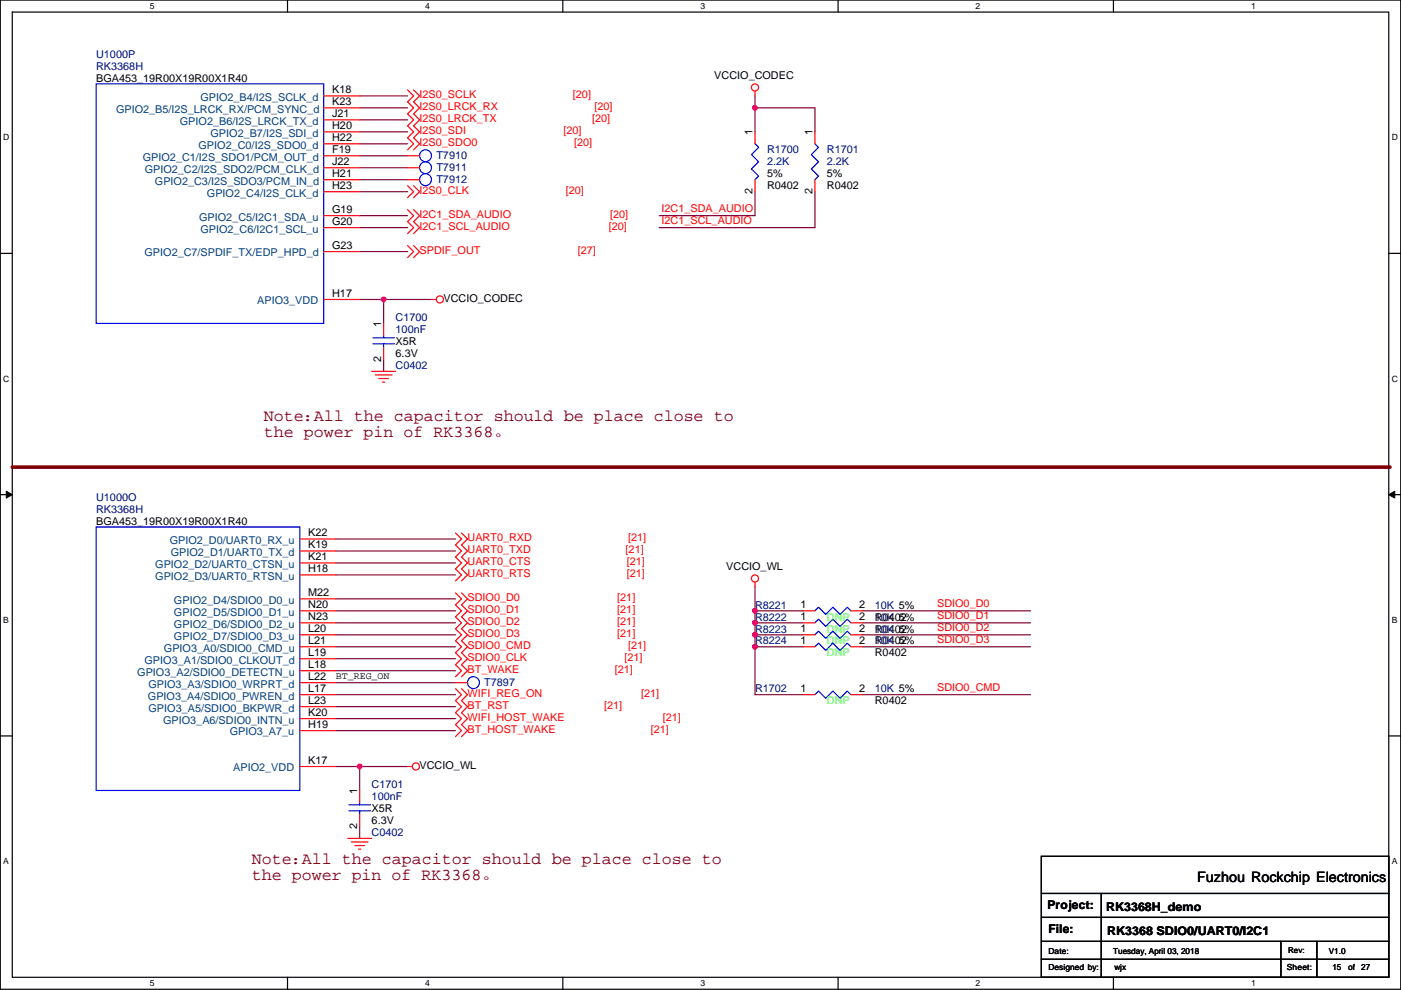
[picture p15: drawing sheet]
<svg xmlns="http://www.w3.org/2000/svg" width="297mm" height="210mm" viewBox="0 0 297 210" stroke-linecap="round" stroke-linejoin="round" font-family="sans-serif">
<defs><g id="words">
<g font-size="3.5" fill="#800000">
<text x="55.9" y="89.2">Note：</text>
<text x="66.5" y="89.2">All the capacitor should be place close to</text>
<text x="55.9" y="92.7">the power pin of RK3368。</text>
<text x="53.4" y="183.2">Note：</text>
<text x="64" y="183.2">All the capacitor should be place close to</text>
<text x="53.4" y="186.7">the power pin of RK3368。</text>
</g>
<text font-size="3" x="253.8" y="187.2">Fuzhou Rockchip Electronics</text>
<g font-size="2.5">
<text x="222.1" y="192.9">Project:</text>
<text x="222.3" y="198">File:</text>
<text x="234.5" y="193.1">RK3368H_demo</text>
<text x="234.8" y="198.2">RK3368 SDIO0/UART0/I2C1</text>
</g>
<g font-size="2.3" fill="#000080">
<text x="20.4" y="12.2">U1000P</text>
<text x="20.4" y="14.8">RK3368H</text>
<text x="92.5" y="33.8">T7910</text>
<text x="162.6" y="32.6">R1700</text>
<text x="162.6" y="35.1">2.2K</text>
<text x="175.3" y="32.6">R1701</text>
<text x="175.3" y="35.1">2.2K</text>
<text x="92.5" y="36.4">T7911</text>
<text x="92.5" y="38.9">T7912</text>
<text x="83.9" y="68.1">C1700</text>
<text x="83.9" y="70.7">100nF</text>
<text x="83.9" y="78.3">C0402</text>
<text x="20.4" y="106.2">U1000O</text>
<text x="20.4" y="108.8">RK3368H</text>
<text x="160.1" y="131.6">R8222</text>
<text x="160.1" y="129.1">R8221</text>
<text x="185.5" y="131.6">10K 5%</text>
<text x="185.5" y="129.1">10K 5%</text>
<text x="160.1" y="134.2">R8223</text>
<text x="160.1" y="136.7">R8224</text>
<text x="185.5" y="134.2">10K 5%</text>
<text x="185.5" y="136.7">10K 5%</text>
<text x="102.7" y="145.6">T7897</text>
<text x="160.1" y="146.9">R1702</text>
<text x="185.5" y="146.9">10K 5%</text>
<text x="78.8" y="167.2">C1701</text>
<text x="78.8" y="169.7">100nF</text>
<text x="78.8" y="177.3">C0402</text>
</g>
<g font-size="2.3">
<text x="20.4" y="17.3">BGA453_19R00X19R00X1R40</text>
<text x="151.4" y="16.8">VCCIO_CODEC</text>
<text x="70.4" y="22.4">K23</text>
<text x="70.4" y="19.8">K18</text>
<text x="70.4" y="24.9">J21</text>
<text x="70.4" y="27.4">H20</text>
<text x="70.4" y="30">H22</text>
<text x="159.6" y="28.7" transform="rotate(-90 159.6 28.7)">1</text>
<text x="172.3" y="28.7" transform="rotate(-90 172.3 28.7)">1</text>
<text x="70.4" y="35.1">J22</text>
<text x="70.4" y="32.5">F19</text>
<text x="70.4" y="37.6">H21</text>
<text x="70.4" y="40.1">H23</text>
<text x="159.6" y="41.2" transform="rotate(-90 159.6 41.2)">2</text>
<text x="162.6" y="40.2">R0402</text>
<text x="162.6" y="37.6">5%</text>
<text x="172.3" y="41.2" transform="rotate(-90 172.3 41.2)">2</text>
<text x="175.3" y="40.2">R0402</text>
<text x="175.3" y="37.6">5%</text>
<text x="70.4" y="47.8">G20</text>
<text x="70.4" y="45.2">G19</text>
<text x="70.4" y="52.8">G23</text>
<text x="70.4" y="63">H17</text>
<text x="94" y="64.1">VCCIO_CODEC</text>
<text x="80.8" y="69.4" transform="rotate(-90 80.8 69.4)">1</text>
<text x="80.8" y="76.8" transform="rotate(-90 80.8 76.8)">2</text>
<text x="83.9" y="73.2">X5R</text>
<text x="83.9" y="75.7">6.3V</text>
<text x="20.4" y="111.3">BGA453_19R00X19R00X1R40</text>
<text x="65.3" y="113.8">K22</text>
<text x="65.3" y="116.3">K19</text>
<text x="65.3" y="118.9">K21</text>
<text x="65.3" y="121.4">H18</text>
<text x="154" y="120.9">VCCIO_WL</text>
<text x="65.3" y="126.5">M22</text>
<text x="65.3" y="129">N20</text>
<text x="65.3" y="131.6">N23</text>
<text x="169.7" y="131.6">1</text>
<text x="169.7" y="129">1</text>
<text x="182.2" y="131.6">2</text>
<text x="182.2" y="129">2</text>
<text x="185.5" y="131.6">R0402</text>
<text x="65.3" y="136.7">L21</text>
<text x="65.3" y="134.1">L20</text>
<text x="169.7" y="134.1">1</text>
<text x="169.7" y="136.7">1</text>
<text x="182.2" y="134.1">2</text>
<text x="182.2" y="136.7">2</text>
<text x="185.5" y="134.2">R0402</text>
<text x="185.5" y="136.7">R0402</text>
<text x="65.3" y="141.7">L18</text>
<text x="65.3" y="139.2">L19</text>
<text x="185.5" y="139.2">R0402</text>
<text x="65.3" y="149.4">L23</text>
<text x="65.3" y="144.3">L22</text>
<text x="65.3" y="146.8">L17</text>
<text x="169.7" y="146.8">1</text>
<text x="182.2" y="146.8">2</text>
<text x="185.5" y="149.4">R0402</text>
<text x="65.3" y="151.9">K20</text>
<text x="65.3" y="154.4">H19</text>
<text x="65.3" y="162.1">K17</text>
<text x="89" y="163.1">VCCIO_WL</text>
<text x="75.7" y="168.4" transform="rotate(-90 75.7 168.4)">1</text>
<text x="78.8" y="172.3">X5R</text>
<text x="75.7" y="175.8" transform="rotate(-90 75.7 175.8)">2</text>
<text x="78.8" y="174.8">6.3V</text>
</g>
<g font-size="2.3" fill="#004080">
<text x="24.6" y="23.9">GPIO2_B5/I2S_LRCK_RX/PCM_SYNC_d</text>
<text x="42.5" y="21.4">GPIO2_B4/I2S_SCLK_d</text>
<text x="38.1" y="26.5">GPIO2_B6/I2S_LRCK_TX_d</text>
<text x="44.6" y="29">GPIO2_B7/I2S_SDI_d</text>
<text x="30.3" y="34.1">GPIO2_C1/I2S_SDO1/PCM_OUT_d</text>
<text x="42.1" y="31.5">GPIO2_C0/I2S_SDO0_d</text>
<text x="30.7" y="36.6">GPIO2_C2/I2S_SDO2/PCM_CLK_d</text>
<text x="32.8" y="39.2">GPIO2_C3/I2S_SDO3/PCM_IN_d</text>
<text x="43.9" y="41.7">GPIO2_C4/I2S_CLK_d</text>
<text x="42.2" y="46.8">GPIO2_C5/I2C1_SDA_u</text>
<text x="42.5" y="49.3">GPIO2_C6/I2C1_SCL_u</text>
<text x="30.6" y="54.4">GPIO2_C7/SPDIF_TX/EDP_HPD_d</text>
<text x="54.5" y="64.6">APIO3_VDD</text>
<text x="36" y="115.4">GPIO2_D0/UART0_RX_u</text>
<text x="36.2" y="117.9">GPIO2_D1/UART0_TX_d</text>
<text x="32.9" y="120.4">GPIO2_D2/UART0_CTSN_u</text>
<text x="32.9" y="123">GPIO2_D3/UART0_RTSN_u</text>
<text x="36.9" y="128.1">GPIO2_D4/SDIO0_D0_u</text>
<text x="36.9" y="130.6">GPIO2_D5/SDIO0_D1_u</text>
<text x="36.9" y="133.1">GPIO2_D6/SDIO0_D2_u</text>
<text x="36.9" y="135.7">GPIO2_D7/SDIO0_D3_u</text>
<text x="29.1" y="143.3">GPIO3_A2/SDIO0_DETECTN_u</text>
<text x="30.6" y="140.8">GPIO3_A1/SDIO0_CLKOUT_d</text>
<text x="34.8" y="138.2">GPIO3_A0/SDIO0_CMD_u</text>
<text x="31.4" y="148.4">GPIO3_A4/SDIO0_PWREN_d</text>
<text x="31.5" y="145.8">GPIO3_A3/SDIO0_WRPRT_d</text>
<text x="31.5" y="150.9">GPIO3_A5/SDIO0_BKPWR_d</text>
<text x="34.6" y="153.5">GPIO3_A6/SDIO0_INTN_u</text>
<text x="48.7" y="156">GPIO3_A7_u</text>
<text x="49.5" y="163.6">APIO2_VDD</text>
</g>
<g font-size="2.3" fill="#f00">
<text x="89" y="20.9">I2S0_SCLK</text>
<text x="89" y="23.4">I2S0_LRCK_RX</text>
<text x="121.5" y="20.9">[20]</text>
<text x="126" y="23.4">[20]</text>
<text x="89" y="26">I2S0_LRCK_TX</text>
<text x="89" y="28.5">I2S0_SDI</text>
<text x="119.4" y="28.5">[20]</text>
<text x="125.5" y="26">[20]</text>
<text x="89" y="31">I2S0_SDO0</text>
<text x="121.7" y="31">[20]</text>
<text x="89" y="41.2">I2S0_CLK</text>
<text x="119.9" y="41.2">[20]</text>
<text x="89" y="46.3">I2C1_SDA_AUDIO</text>
<text x="129.3" y="46.3">[20]</text>
<text x="140.3" y="47.6">I2C1_SCL_AUDIO</text>
<text x="140.3" y="45">I2C1_SDA_AUDIO</text>
<text x="89" y="48.8">I2C1_SCL_AUDIO</text>
<text x="89" y="53.9">SPDIF_OUT</text>
<text x="122.5" y="53.9">[27]</text>
<text x="129.1" y="48.8">[20]</text>
<text x="99.1" y="114.9">UART0_RXD</text>
<text x="99.1" y="117.4">UART0_TXD</text>
<text x="99.1" y="119.9">UART0_CTS</text>
<text x="132.6" y="117.4">[21]</text>
<text x="132.9" y="119.9">[21]</text>
<text x="133.2" y="114.9">[21]</text>
<text x="99.1" y="122.5">UART0_RTS</text>
<text x="132.9" y="122.5">[21]</text>
<text x="99.1" y="127.6">SDIO0_D0</text>
<text x="99.1" y="130.1">SDIO0_D1</text>
<text x="130.9" y="127.6">[21]</text>
<text x="130.9" y="130.1">[21]</text>
<text x="198.7" y="128.8">SDIO0_D0</text>
<text x="198.7" y="131.4">SDIO0_D1</text>
<text x="99.1" y="135.2">SDIO0_D3</text>
<text x="99.1" y="132.6">SDIO0_D2</text>
<text x="99.1" y="137.7">SDIO0_CMD</text>
<text x="130.9" y="135.2">[21]</text>
<text x="130.9" y="132.6">[21]</text>
<text x="133.2" y="137.7">[21]</text>
<text x="198.7" y="133.9">SDIO0_D2</text>
<text x="198.7" y="136.5">SDIO0_D3</text>
<text x="99.1" y="140.3">SDIO0_CLK</text>
<text x="99.1" y="142.8">BT_WAKE</text>
<text x="130.4" y="142.8">[21]</text>
<text x="132.4" y="140.3">[21]</text>
<text x="99.1" y="147.9">WIFI_REG_ON</text>
<text x="136" y="147.9">[21]</text>
<text x="198.7" y="146.6">SDIO0_CMD</text>
<text x="99.1" y="150.4">BT_RST</text>
<text x="99.1" y="153">WIFI_HOST_WAKE</text>
<text x="99.1" y="155.5">BT_HOST_WAKE</text>
<text x="128.1" y="150.4">[21]</text>
<text x="138" y="155.5">[21]</text>
<text x="140.5" y="153">[21]</text>
</g>
<g font-size="2.3" fill="#0f0">
<text x="175.3" y="131.6">DNP</text>
<text x="175.3" y="134.2">DNP</text>
<text x="175.3" y="136.7">DNP</text>
<text x="175.3" y="139.2">DNP</text>
<text x="175.3" y="149.4">DNP</text>
</g>
<text font-size="2.1" x="71.2" y="144">BT_REG_ON</text>
<g font-size="1.8">
<text x="31.8" y="1.9">5</text>
<text x="90.1" y="1.9">4</text>
<text x="148.5" y="1.9">3</text>
<text x="206.9" y="1.9">2</text>
<text x="265.2" y="1.9">1</text>
<text x=".7" y="29.8">D</text>
<text x="295.1" y="29.8">D</text>
<text x=".7" y="81">C</text>
<text x="295.1" y="81">C</text>
<text x=".7" y="132.1">B</text>
<text x="295.1" y="132.1">B</text>
<text x=".7" y="183.3">A</text>
<text x="295.1" y="183.3">A</text>
<text x="222.3" y="202.3">Date:</text>
<text x="236" y="202.3">Tuesday, April 03, 2018</text>
<text x="281.7" y="202.3">V1.0</text>
<text x="31.8" y="209.2">5</text>
<text x="90.1" y="209.2">4</text>
<text x="148.5" y="209.2">3</text>
<text x="206.9" y="209.2">2</text>
<text x="222.3" y="205.8">Designed by:</text>
<text x="236.3" y="205.8">wjx</text>
<text x="265.2" y="209.2">1</text>
<text x="272.9" y="205.8">Sheet:</text>
<text x="282.5" y="205.8">15</text>
<text x="285.8" y="205.8">of</text>
<text x="288.6" y="205.8">27</text>
</g>
<text font-size="1.7" x="273.1" y="202.2">Rev:</text>
</g></defs>
<path d="M.1 0h296.9v209.8h-296.9zM2.6 2.6h291.8v204.7h-291.8z" fill="none" stroke="#000" stroke-width=".25"/>
<g fill="#fff">
<path d="M31.8 .3h1v2h-1z"/>
<path d="M31.8 207.5h1v2.1h-1z"/>
</g>
<path d="M61 0v2.6M61 207.3v2.5" fill="none" stroke="#000" stroke-width=".25"/>
<g fill="#fff">
<path d="M90.1 .3h1v2h-1z"/>
<path d="M90.1 207.5h1v2.1h-1z"/>
</g>
<path d="M119.3 0v2.6M119.3 207.3v2.5" fill="none" stroke="#000" stroke-width=".25"/>
<g fill="#fff">
<path d="M148.5 .3h1v2h-1z"/>
<path d="M148.5 207.5h1v2.1h-1z"/>
</g>
<path d="M177.7 0v2.6M177.7 207.3v2.5" fill="none" stroke="#000" stroke-width=".25"/>
<g fill="#fff">
<path d="M206.9 .3h1v2h-1z"/>
<path d="M206.9 207.5h1v2.1h-1z"/>
</g>
<path d="M236.1 0v2.6M236.1 207.3v2.5" fill="none" stroke="#000" stroke-width=".25"/>
<g fill="#fff">
<path d="M265.2 .3h1v2h-1z"/>
<path d="M265.2 207.5h1v2.1h-1z"/>
<path d="M.7 28.2h1.3v2h-1.3z"/>
<path d="M295.1 28.2h1.3v2h-1.3z"/>
<path d="M.7 79.3h1.3v2.1h-1.3z"/>
<path d="M295.1 79.3h1.3v2.1h-1.3z"/>
</g>
<path d="M.1 53.7h2.5M294.4 53.7h2.6" fill="none" stroke="#000" stroke-width=".25"/>
<g fill="#fff">
<path d="M.7 130.5h1.2v2h-1.2z"/>
<path d="M295.1 130.5h1.2v2h-1.2z"/>
</g>
<path d="M.1 104.9h2.5M294.4 104.9h2.6" fill="none" stroke="#000" stroke-width=".25"/>
<path d="M1.3 104.2l1.3 .7-1.3 .7zM294.4 104.9l1.3-.7v1.4z" fill="#000" stroke="#000" stroke-width=".21"/>
<g fill="#fff">
<path d="M.7 181.7h1.2v2h-1.2z"/>
<path d="M295.1 181.7h1.2v2h-1.2z"/>
</g>
<path d="M.1 156.1h2.5M294.4 156.1h2.6M220.8 181.6h73.6v25.7h-73.6zM220.8 189.5h73.6M220.8 194.6h73.6M220.8 199.7h73.6M233.5 189.5v17.8M271.6 199.7v7.6M279.2 199.7v7.6M220.8 203.5h73.6" fill="none" stroke="#000" stroke-width=".25"/>
<path d="M2.6 99.1h292.1" fill="none" stroke="#800000" stroke-width=".76"/>
<g fill="none" stroke="#800040" stroke-width=".25">
<path d="M76.3 22.9h10.1M76.3 25.4h10.1M76.3 20.3h10.1M76.3 28h10.1M76.3 30.5h10.1M76.3 33h10.1M76.3 38.1h10.1M76.3 35.6h10.1M160.1 22.9v5.1M160.1 20.3v2.6M160.1 22.9h12.7v5.1M76.3 40.7h10.1"/>
<path d="M76.3 48.3h10.1M76.3 45.7h10.1M76.3 53.4h10.1M160.1 40.7v5h-20.3M172.8 40.7v7.6h-33M76.3 63.5h5M81.3 76.2v2.6M81.3 63.5v5.1M81.3 63.5h10.2M71.2 114.3h25.4M71.2 116.9h25.4M71.2 119.4h25.4"/>
<path d="M71.2 121.9h25.4M71.2 139.7h25.4M71.2 137.2h25.4M71.2 127h25.4M71.2 129.6h25.4M71.2 132.1h25.4M71.2 134.6h25.4M160.1 137.2h10.1M160.1 132.1h10.1M160.1 132.1v2.5M160.1 137.2v10.1h10.1M160.1 124.5v5.1"/>
<path d="M160.1 134.6v2.6M160.1 134.6h10.1M160.1 129.6h10.1M160.1 129.6v2.5M182.9 137.2h35.6M182.9 129.6h35.6M182.9 132.1h35.6M182.9 134.6h35.6M71.2 142.3h25.4M71.2 152.4h25.4M71.2 149.9h25.4M71.2 155h25.4"/>
<path d="M71.2 147.3h25.4M71.2 144.8h25.4M182.9 147.3h35.6M71.2 162.6h5.1M76.3 175.3v2.5M76.3 162.6v5.1M76.3 162.6h10.1"/>
</g>
<g fill="#f0f" stroke="#f0f" stroke-width=".25">
<circle cx="81.3" cy="63.5" r=".5"/>
<circle cx="76.2" cy="162.6" r=".5"/>
<circle cx="160.1" cy="22.9" r=".5"/>
<circle cx="160.1" cy="134.6" r=".5"/>
<circle cx="160.1" cy="132.1" r=".5"/>
<circle cx="160.1" cy="137.2" r=".5"/>
<circle cx="160.1" cy="129.5" r=".5"/>
</g>
<g fill="none" stroke="#f00" stroke-width=".25">
<path d="M86.4 19.1l1.3 1.2-1.3 1.3 1.3 1.3-1.3 1.3 1.3 1.2-1.3 1.3 1.3 1.3-1.3 1.2 1.3 1.3-1.3 1.3M87.7 19.1l1.3 1.2-1.3 1.3 1.3 1.3-1.3 1.3 1.3 1.2-1.3 1.3 1.3 1.3-1.3 1.2 1.3 1.3-1.3 1.3M160.1 19.3v1M68.6 20.3h7.7M68.6 22.9h7.7M68.6 25.4h7.7M68.6 28h7.7M68.6 30.5h7.7M68.6 33h7.7M68.6 35.6h7.7M68.6 38.1h7.7M86.4 39.4l1.3 1.3-1.3 1.2"/>
<path d="M86.4 33h2.6M86.4 35.6h2.6M86.4 38.1h2.6M87.7 39.4l1.3 1.3-1.3 1.2M160.1 28v2.5M160.1 38.1v2.6M172.8 28v2.5M172.8 38.1v2.6M68.6 40.7h7.7M68.6 45.7h7.7M68.6 48.3h7.7M68.6 53.4h7.7"/>
<path d="M86.4 44.5l1.3 1.2-1.3 1.3 1.3 1.3-1.3 1.3M86.4 52.1l1.3 1.3-1.3 1.2M87.7 44.5l1.3 1.2-1.3 1.3 1.3 1.3-1.3 1.3M87.7 52.1l1.3 1.3-1.3 1.2M68.6 63.5h7.7M78.8 78.8h5.1M79.6 79.5h3.5M81.3 68.6v2.5M81.3 73.7v2.5M91.5 63.5h1M80.3 80.3h2.1M81.1 81h.5"/>
<path d="M63.6 114.3h7.6M63.6 116.9h7.6M63.6 119.4h7.6M96.6 113.1l1.3 1.2-1.3 1.3 1.3 1.3-1.3 1.2 1.3 1.3-1.3 1.3 1.3 1.2-1.3 1.3M97.9 113.1l1.2 1.2-1.2 1.3 1.2 1.3-1.2 1.2 1.2 1.3-1.2 1.3 1.2 1.2-1.2 1.3M63.6 121.9h7.6M63.6 127h7.6M63.6 129.6h7.6M63.6 132.1h7.6M63.6 134.6h7.6M63.6 137.2h7.6M63.6 139.7h7.6"/>
<path d="M96.6 125.8l1.3 1.2-1.3 1.3 1.3 1.3-1.3 1.2 1.3 1.3-1.3 1.3 1.3 1.2-1.3 1.3 1.3 1.3-1.3 1.3 1.3 1.2-1.3 1.3 1.3 1.3-1.3 1.2M97.9 125.8l1.2 1.2-1.2 1.3 1.2 1.3-1.2 1.2 1.2 1.3-1.2 1.3 1.2 1.2-1.2 1.3 1.2 1.3-1.2 1.3 1.2 1.2-1.2 1.3 1.2 1.3-1.2 1.2M160.1 123.5v1M170.2 132.1h2.6M170.2 134.6h2.6M170.2 129.6h2.6M170.2 137.2h2.6M180.4 132.1h2.5M180.4 134.6h2.5M180.4 129.6h2.5M180.4 137.2h2.5M63.6 142.3h7.6"/>
<path d="M63.6 144.8h7.6M63.6 147.3h7.6M63.6 149.9h7.6M63.6 152.4h7.6M63.6 155h7.6M96.6 146.1l1.3 1.2-1.3 1.3 1.3 1.3-1.3 1.3 1.3 1.2-1.3 1.3 1.3 1.3-1.3 1.2M96.6 144.8h2.5M97.9 146.1l1.2 1.2-1.2 1.3 1.2 1.3-1.2 1.3 1.2 1.2-1.2 1.3 1.2 1.3-1.2 1.2M170.2 147.3h2.6M180.4 147.3h2.5M63.6 162.6h7.6M73.7 177.8h5.1"/>
<path d="M74.5 178.6h3.5M75.2 179.3h2.1M76.3 167.7v2.5M76.3 172.7v2.6M86.4 162.6h1M76 180.1h.5"/>
<circle cx="160.1" cy="18.5" r=".76"/>
<circle cx="93.3" cy="63.5" r=".76"/>
<circle cx="160.1" cy="122.7" r=".76"/>
<circle cx="88.2" cy="162.6" r=".76"/>
</g>
<g fill="none" stroke="#00f" stroke-width=".25">
<path d="M20.4 17.8h48.2v50.8h-48.2zM160.1 30.5l.7 .8-1.5 1.5 1.5 1.5-1.5 1.5 1.5 1.6-.7 .7M172.8 30.5l.7 .8-1.5 1.5 1.5 1.5-1.5 1.5 1.5 1.6-.7 .7M79.1 72.9h4.5M79.1 71.6h4.5M81.3 71.1v.5M81.3 72.9v.8M20.4 111.8h43.2v55.9h-43.2zM172.8 132.1l.7-.8 1.6 1.6 1.5-1.6 1.5 1.6 1.5-1.6 .8 .8M172.8 134.6l.7-.7 1.6 1.5 1.5-1.5 1.5 1.5 1.5-1.5 .8 .7M172.8 129.6l.7-.8 1.6 1.5 1.5-1.5 1.5 1.5 1.5-1.5 .8 .8M172.8 137.2l.7-.8 1.6 1.5 1.5-1.5 1.5 1.5 1.5-1.5 .8 .8"/>
<path d="M172.8 147.3l.7-.7 1.6 1.5 1.5-1.5 1.5 1.5 1.5-1.5 .8 .7M74 172h4.5M74 170.7h4.5M76.3 170.2v.5M76.3 172v.7"/>
<circle cx="90.2" cy="33" r="1.26"/>
<circle cx="90.2" cy="35.6" r="1.26"/>
<circle cx="90.2" cy="38.1" r="1.26"/>
<circle cx="100.4" cy="144.8" r="1.26"/>
</g>
<use href="#words"/>
</svg>
